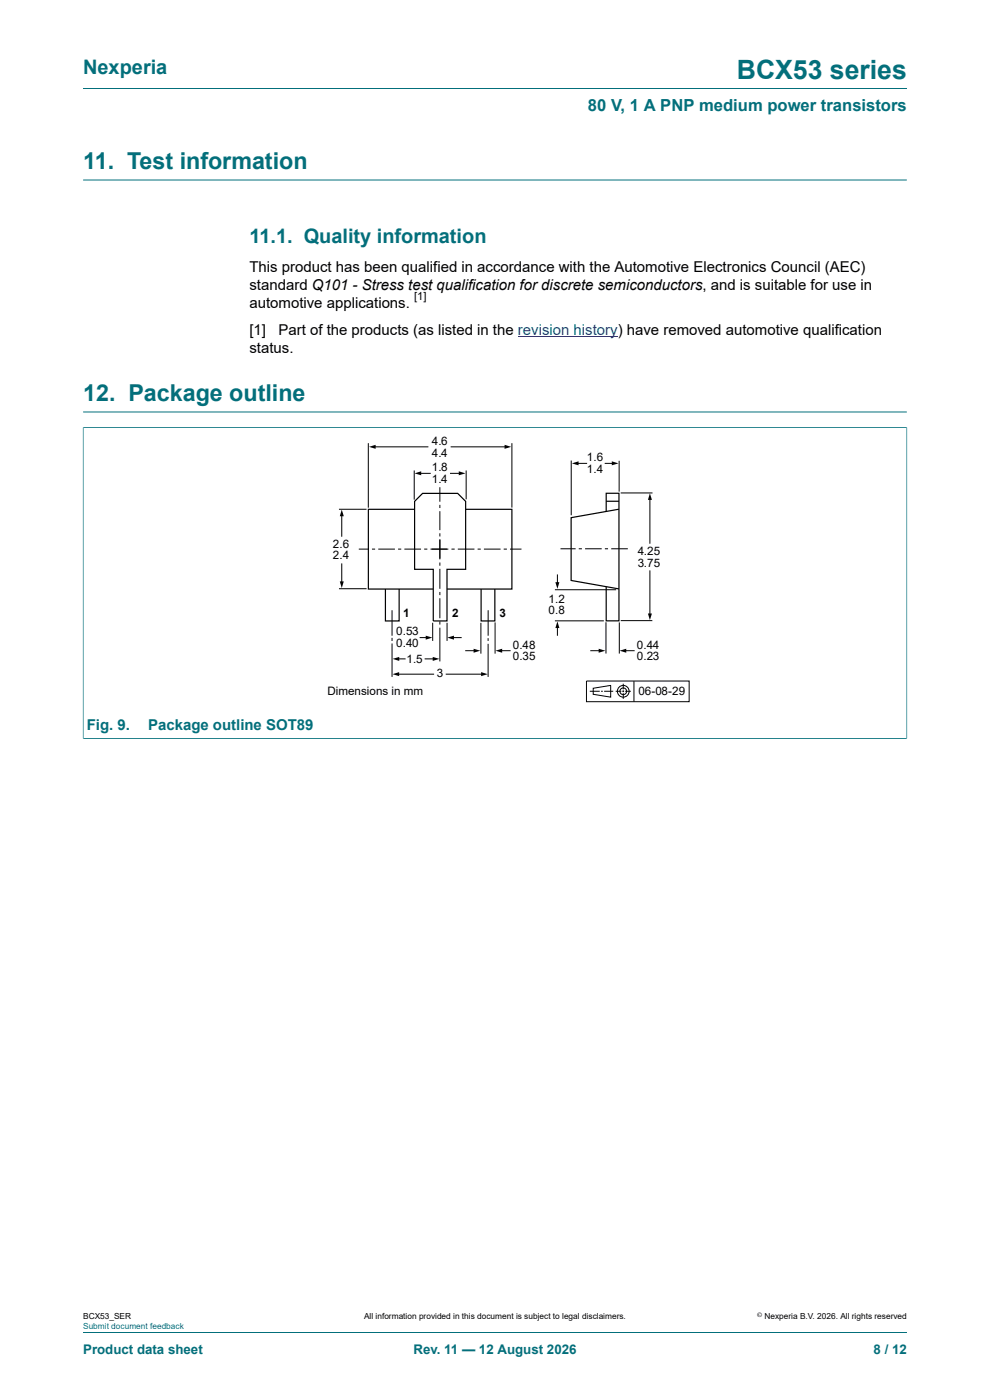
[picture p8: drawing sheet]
<svg xmlns="http://www.w3.org/2000/svg" width="210mm" height="297mm" viewBox="0 0 210 297" stroke-linecap="round" stroke-linejoin="round" font-family="sans-serif">
<defs><g id="words">
<text font-size="5.6" fill="#036f7b" x="156.3" y="16.8">BCX53 series</text>
<g font-size="4.9" fill="#036f7b">
<text x="17.6" y="35.9">11. Test information</text>
<text x="17.6" y="85.1">12. Package outline</text>
</g>
<g font-size="4.2" fill="#036f7b">
<text x="17.6" y="15.6">Nexperia</text>
<text x="52.9" y="51.6">11.1. Quality information</text>
</g>
<text font-size="3.5" fill="#036f7b" x="124.7" y="23.7">80 V, 1 A PNP medium power transistors</text>
<g font-size="3.2">
<text x="52.9" y="57.7">This product has been qualified in accordance with the Automotive Electronics Council (AEC)</text>
<text x="52.9" y="61.5">standard Q101 - Stress test qualification for discrete semiconductors, and is suitable for use in</text>
<text x="52.9" y="65.3">automotive applications.</text>
<text x="52.9" y="71">[1]</text>
<text x="59.1" y="71">Part of the products (as listed in the revision history) have removed automotive qualification</text>
<text x="52.9" y="74.8">status.</text>
</g>
<g font-size="3.2" fill="#036f7b">
<text x="18.4" y="154.8">Fig. 9.</text>
<text x="31.4" y="154.8">Package outline SOT89</text>
</g>
<g font-size="2.8" fill="#036f7b">
<text x="17.6" y="287.2">Product data sheet</text>
<text x="87.7" y="287.2">Rev. 11 — 12 August 2026</text>
<text x="185.3" y="287.2">8 / 12</text>
</g>
<g font-size="2.5">
<text x="91.6" y="94.4">4.6</text>
<text x="91.6" y="96.9">4.4</text>
<text x="91.6" y="100">1.8</text>
<text x="124.5" y="97.9">1.6</text>
<text x="124.5" y="100.4">1.4</text>
<text x="91.6" y="102.4">1.4</text>
<text x="70.6" y="116.2">2.6</text>
<text x="70.6" y="118.6">2.4</text>
<text x="135.3" y="117.7">4.25</text>
<text x="135.3" y="120.2">3.75</text>
<text x="85.5" y="130.9">1</text>
<text x="95.9" y="130.9">2</text>
<text x="105.9" y="130.9">3</text>
<text x="116.3" y="127.8">1.2</text>
<text x="116.3" y="130.3">0.8</text>
<text x="84" y="134.8">0.53</text>
<text x="84" y="137.2">0.40</text>
<text x="108.8" y="137.6">0.48</text>
<text x="135.1" y="137.6">0.44</text>
<text x="86.3" y="140.6">1.5</text>
<text x="92.7" y="143.7">3</text>
<text x="108.8" y="140.1">0.35</text>
<text x="135.1" y="140.1">0.23</text>
<text x="69.5" y="147.5">Dimensions in mm</text>
<text x="135.5" y="147.5">06-08-29</text>
</g>
<text font-size="2.4" x="87.8" y="63.6">[1]</text>
<g font-size="1.8">
<text x="17.6" y="279.9">BCX53_SER</text>
<text x="77.2" y="279.9">All information provided in this document is subject to legal disclaimers.</text>
<text x="162.2" y="279.9">Nexperia B.V. 2026. All rights reserved</text>
</g>
<text font-size="1.8" fill="#00f" x="17.6" y="282">Submit document feedback</text>
<text font-size="1.4" x="160.6" y="279.4">©</text>
</g></defs>
<path d="M17.6 18.8h174.8M17.6 38.2h174.8M17.6 90.7h174.8M17.6 90.6v66.1M17.6 87.4h174.8M192.4 90.6v66.1M17.6 156.7h174.8M17.6 282.6h174.8" fill="none" stroke="#036f7b" stroke-width=".21"/>
<path d="M109.9 71.3h21.1" fill="none" stroke="#00f" stroke-width=".21"/>
<path d="M63.5 91.9h83v57.3h-83z" fill="none" stroke="#fff" stroke-width=".21"/>
<g fill="none" stroke="#000" stroke-width=".21">
<path d="M78.1 94v13.7M79.3 94.8h11.6M87.9 99.8v6.2M95.6 94.8h11.7M98.9 99.8v6.1M108.6 94v13.7M121.2 97.7v11.6M122.4 98.3h2.1M128.3 98.3h1.8M131.3 97.8v6.5M71.9 108h5.9M72.5 109.2v4.7"/>
<path d="M72.5 119.5v4.1M76.1 116.5h2.1M78.9 116.5h.7M80.2 116.5h3.6M84.4 116.5h.7M85.8 116.5h3.5M89 100.4h2.4M90 116.5h.6M91.3 116.5h3.8M93.3 103.4v3M93.3 107.1v.7M93.3 108.4v4.1"/>
<path d="M93.3 113.1v.7M93.3 114.4v4.3M93.3 119.3v.7M95.5 100.4h2.1M95.8 116.5h.6M97.1 116.5h3.5M101.3 116.5h.7M102.7 116.5h3.5M106.8 116.5h.7M108.2 116.5h2.4M118.9 116.4h3.2M122.8 116.4h.6"/>
<path d="M124.1 116.4h3.5M128.3 116.4h.7M129.6 116.4h3.6M131.7 104.6h6.7M137.9 105.8v9.5M71.9 124.9h5.9M83.2 129.5v5.4M83.2 135.3v.7M83.2 136.5v7.1M84.4 139.8h1.6M89 135.3h1.6M90.1 139.8h2"/>
<path d="M91.8 132.1v3.9M93.3 120.7v4.2M93.3 125.6v.6M93.3 126.9v4.3M93.3 131.8v.7M93.3 133.2v7.1M94.8 132.1v3.9M96 135.3h1.9M98.7 138h2M102 132.1v6.6M103.5 135.4v.6M103.5 136.6v7"/>
<path d="M103.5 129.5v5.4M105 132.1v6.6M106.2 138h2.1M117.7 125.1h13M117.7 131.7h10.4M118.2 121.9v1.9M118.2 133v1.9M125.2 138h2.1M128.5 132v6.6M131.4 132v6.6M131.7 131.7h6.7M132.6 138h2"/>
<path d="M137.9 121v9.4M84.3 143h7.8M94.6 143h7.7M124.4 144.5h21.8v4.4h-21.8zM125.1 146.6h2.1M125.8 146l3.7-.6v2.5l-3.7-.6zM127.5 146.6h.4M128.2 146.6h1.9M130.6 146.6h1.2M132 146.6h.4M132.2 145.1v1.1M132.2 146.5v.3"/>
<path d="M132.2 147.1v1.2M132.6 146.6h1.2M134.5 144.5v4.4"/>
<circle cx="132.2" cy="146.6" r="1.25"/>
<circle cx="132.2" cy="146.7" r=".71"/>
</g>
<g fill="#000">
<path d="M78.3 94.8l1.4-.4v.8zM87.9 100.4l1.4-.4v.8zM97.3 100l1.4 .4-1.4 .4zM107 94.4l1.4 .4-1.4 .4zM121.3 98.3l1.4-.4v.8zM129.8 97.9l1.4 .4-1.4 .4zM72.5 108.1l.4 1.4h-.8zM137.9 104.6l.4 1.5h-.9zM72.1 123.3h.8l-.4 1.5zM90.3 134.9l1.4 .4-1.4 .4zM94.9 135.3l1.4-.4v.8zM100.5 137.6l1.4 .4-1.4 .5z"/>
<path d="M105.1 138l1.4-.4v.9zM117.8 123.5h.9l-.5 1.4zM118.2 131.8l.5 1.4h-.9zM127 137.6l1.4 .4-1.4 .5zM131.4 138l1.4-.4v.9zM137.4 130.1h.9l-.4 1.5zM83.3 143l1.4-.4v.8zM83.3 139.8l1.4-.4v.8zM91.8 139.4l1.4 .4-1.4 .4zM102.1 142.6l1.4 .4-1.4 .4z"/>
</g>
<path d="M87.9 106.4l1.7-1.7h7.5l1.7 1.7v14.4h-4v10.9h-2.9v-10.9h-4zM87.9 108h-9.8v17h13.8M98.8 108h9.8v17h-13.8M128.6 108.4v-3.8h2.7v27.1h-2.7v-7.2M128.6 106.3h2.7M131.3 108l-10.2 1.8v13.3l10.2 1.8M81.8 125v6.7h2.9v-6.7M102.1 125v6.7h2.9v-6.7" fill="none" stroke="#000" stroke-width=".25"/>
<use href="#words"/>
</svg>
